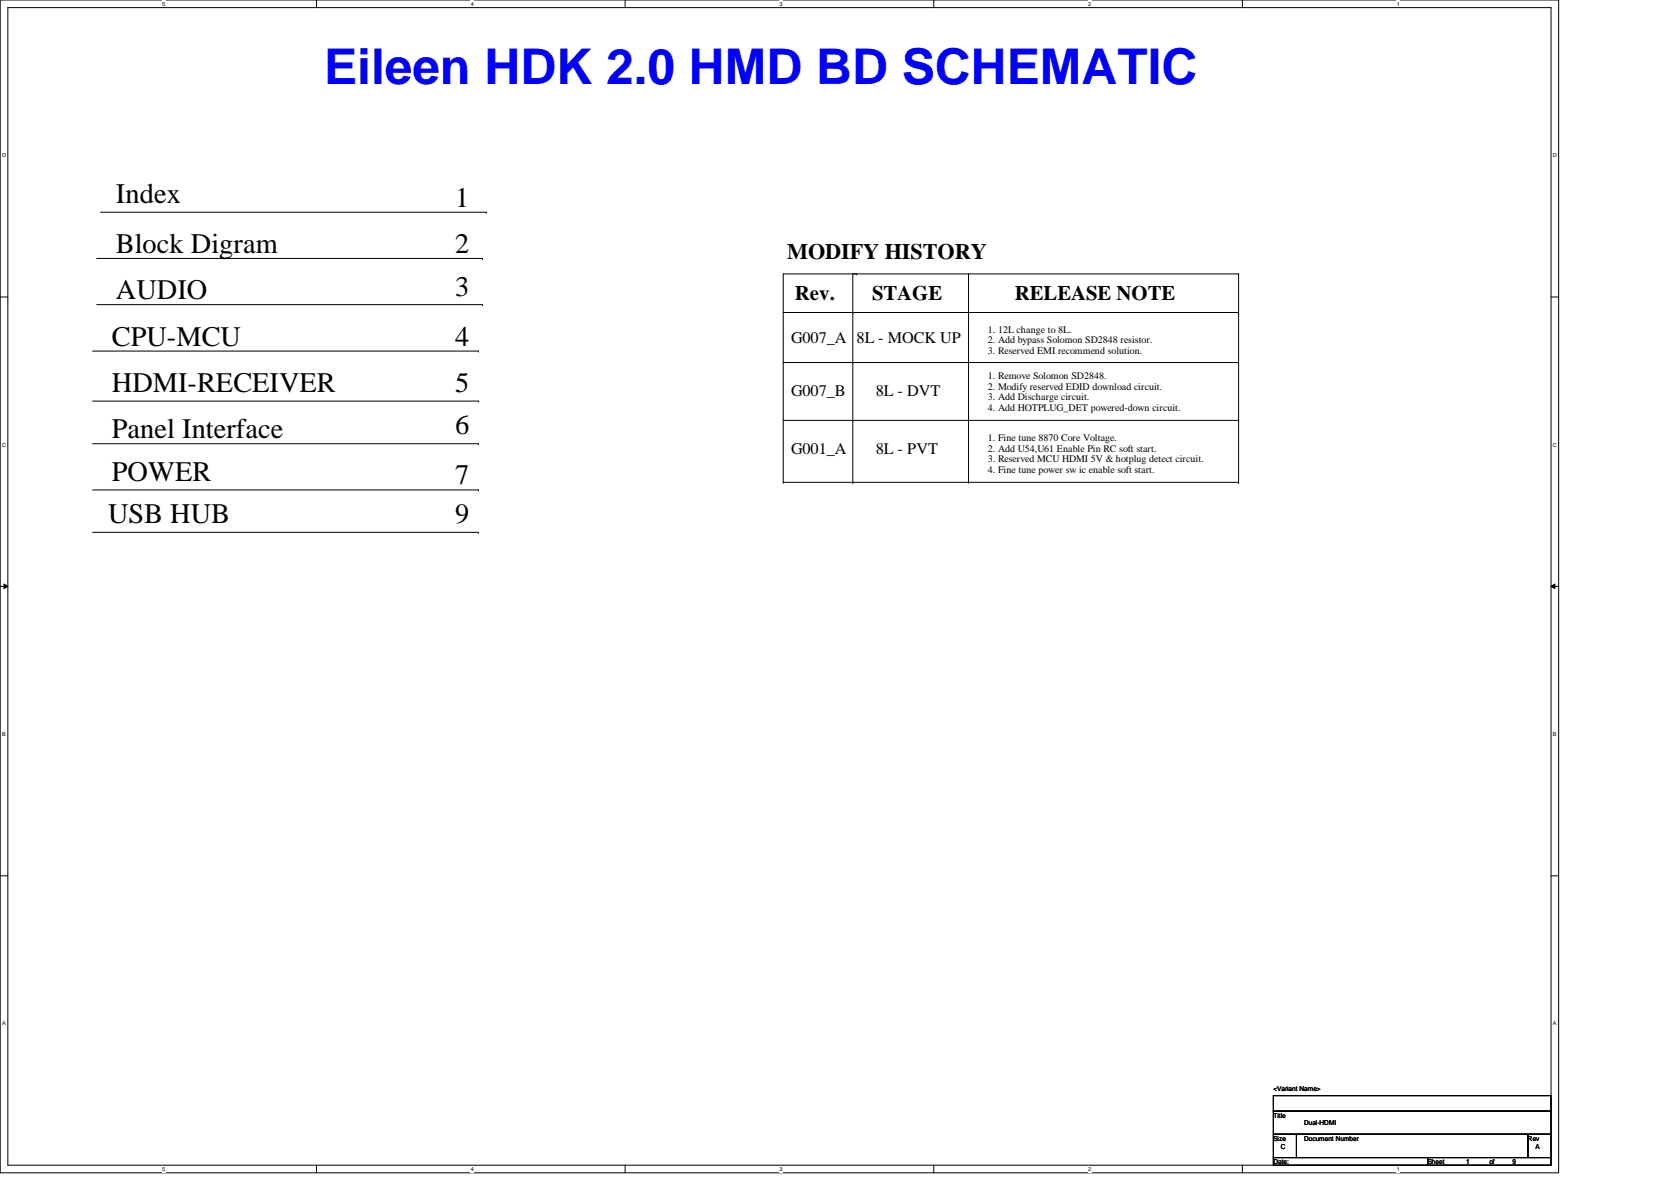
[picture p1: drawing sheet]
<svg xmlns="http://www.w3.org/2000/svg" width="297mm" height="210mm" viewBox="0 0 297 210" stroke-linecap="round" stroke-linejoin="round" font-family="sans-serif">
<defs><g id="words">
<text font-size="8.8" fill="#00f" x="57.6" y="15">Eileen HDK 2.0 HMD BD SCHEMATIC</text>
<g font-size="5">
<text x="20.6" y="36.1">Index</text>
<text x="80.9" y="36.7">1</text>
<text x="20.6" y="45">Block Digram</text>
<text x="80.9" y="45">2</text>
<text x="20.6" y="53.2">AUDIO</text>
<text x="80.9" y="52.5">3</text>
<text x="19.9" y="61.4">CPU-MCU</text>
<text x="80.9" y="61.4">4</text>
<text x="19.9" y="69.7">HDMI-RECEIVER</text>
<text x="80.9" y="69.7">5</text>
<text x="19.9" y="77.9">Panel Interface</text>
<text x="80.9" y="77.2">6</text>
<text x="19.9" y="85.4">POWER</text>
<text x="80.9" y="86.1">7</text>
<text x="19.2" y="93">USB HUB</text>
<text x="80.9" y="93">9</text>
</g>
<text font-size="3.9" x="139.9" y="46.1">MODIFY HISTORY</text>
<g font-size="3.7">
<text x="141.3" y="53.4">Rev.</text>
<text x="155" y="53.4">STAGE</text>
<text x="180.4" y="53.4">RELEASE NOTE</text>
</g>
<g font-size="2.9">
<text x="140.6" y="60.9">G007_A</text>
<text x="152.3" y="60.9">8L - MOCK UP</text>
<text x="140.6" y="70.4">G007_B</text>
<text x="155.7" y="70.4">8L - DVT</text>
<text x="140.6" y="80.7">G001_A</text>
<text x="155.7" y="80.7">8L - PVT</text>
</g>
<g font-size="1.8">
<text x="175.6" y="59.2">1. 12L change to 8L.</text>
<text x="175.6" y="61">2. Add bypass Solomon SD2848 resistor.</text>
<text x="175.6" y="62.9">3. Reserved EMI recommend solution.</text>
<text x="175.6" y="67.4">1. Remove Solomon SD2848.</text>
<text x="175.6" y="69.3">2. Modify reserved EDID download circuit.</text>
<text x="175.6" y="71.2">3. Add Discharge circuit.</text>
<text x="175.6" y="73">4. Add HOTPLUG_DET powered-down circuit.</text>
<text x="175.6" y="78.4">1. Fine tune 8870 Core Voltage.</text>
<text x="175.6" y="80.3">2. Add U54,U61 Enable Pin RC soft start.</text>
<text x="175.6" y="82.1">3. Reserved MCU HDMI 5V &amp; hotplug detect circuit.</text>
<text x="175.6" y="84">4. Fine tune power sw ic enable soft start.</text>
</g>
<g font-size="1.2">
<text x="226.4" y="193.8">&lt;Variant Name&gt;</text>
<text x="226.4" y="198.6">Title</text>
<text x="226.4" y="202.7">Size</text>
<text x="231.8" y="202.7">Document Number</text>
<text x="231.8" y="200">Dual-HDMI</text>
<text x="271.6" y="202.7">Rev</text>
<text x="226.4" y="206.9">Date:</text>
<text x="227.7" y="204.1">C</text>
<text x="253.8" y="206.9">Sheet</text>
<text x="260.6" y="206.9">1</text>
<text x="264.7" y="206.9">of</text>
<text x="268.9" y="206.9">9</text>
<text x="273" y="204.1">A</text>
</g>
<g font-size="1">
<text x="28.8" y="1">5</text>
<text x="83.7" y="1">4</text>
<text x="138.6" y="1">3</text>
<text x="193.4" y="1">2</text>
<text x="248.3" y="1">1</text>
<text x=".4" y="27.9">D</text>
<text x="276.1" y="27.9">D</text>
<text x=".4" y="79.4">C</text>
<text x="276.1" y="79.4">C</text>
<text x=".4" y="130.8">B</text>
<text x="276.1" y="130.8">B</text>
<text x=".4" y="182.2">A</text>
<text x="276.1" y="182.2">A</text>
<text x="28.8" y="208.1">5</text>
<text x="83.7" y="208.1">4</text>
<text x="138.6" y="208.1">3</text>
<text x="193.4" y="208.1">2</text>
<text x="248.3" y="208.1">1</text>
</g>
</g></defs>
<path d="M0 0h277.1v208.4h-277.1zM1.4 1.4h274.3v205.7h-274.3z" fill="none" stroke="#000" stroke-width=".18"/>
<g fill="#fff">
<path d="M28.8 .1h.6v1.1h-.6z"/>
<path d="M28.8 207.2h.6v1.1h-.6z"/>
</g>
<path d="M56.3 0v1.4M56.3 207.1v1.3" fill="none" stroke="#000" stroke-width=".18"/>
<g fill="#fff">
<path d="M83.7 .1h.5v1.1h-.5z"/>
<path d="M83.7 207.2h.5v1.1h-.5z"/>
</g>
<path d="M111.1 0v1.4M111.1 207.1v1.3" fill="none" stroke="#000" stroke-width=".18"/>
<g fill="#fff">
<path d="M138.6 .1h.5v1.1h-.5z"/>
<path d="M138.6 207.2h.5v1.1h-.5z"/>
</g>
<path d="M166 0v1.4M166 207.1v1.3" fill="none" stroke="#000" stroke-width=".18"/>
<g fill="#fff">
<path d="M193.4 .1h.6v1.1h-.6z"/>
<path d="M193.4 207.2h.6v1.1h-.6z"/>
</g>
<path d="M220.8 0v1.4M220.8 207.1v1.3" fill="none" stroke="#000" stroke-width=".18"/>
<g fill="#fff">
<path d="M248.3 .1h.5v1.1h-.5z"/>
<path d="M248.3 207.2h.5v1.1h-.5z"/>
<path d="M.4 27.1h.7v1.1h-.7z"/>
<path d="M276.1 27.1h.7v1.1h-.7z"/>
<path d="M.4 78.5h.7v1.1h-.7z"/>
<path d="M276.1 78.5h.7v1.1h-.7z"/>
</g>
<path d="M0 52.8h1.4M275.7 52.8h1.4" fill="none" stroke="#000" stroke-width=".18"/>
<g fill="#fff">
<path d="M.4 129.9h.6v1.1h-.6z"/>
<path d="M276.1 129.9h.6v1.1h-.6z"/>
</g>
<path d="M0 104.2h1.4M.7 103.8l.7 .4-.7 .4zM275.7 104.2l.7-.4v.8zM275.7 104.2h1.4" fill="none" stroke="#000" stroke-width=".18"/>
<path d="M.7 103.8l.7 .4-.7 .4zM275.7 104.2l.7-.4v.8z" fill="#000"/>
<g fill="#fff">
<path d="M.4 181.4h.6v1.1h-.6z"/>
<path d="M276.1 181.4h.6v1.1h-.6z"/>
</g>
<g fill="none" stroke="#000" stroke-width=".18">
<path d="M17.9 37.7h68.5M86.4 37.7h.1M17.2 54.1h68.6M17.2 45.9h68.6M85.8 54.1h.1M85.8 45.9h.1M139.2 55.5h81M151.6 55.5h.1M151.6 48.7v37M152.3 48.7h.1M172.2 48.7v37M220.2 48.7h.1"/>
<path d="M220.2 55.5h.1M220.2 48.7h-81v37M220.2 48.7v37M16.5 62.4h68.5M16.5 71.3h68.5M16.5 78.9h68.5M85 62.4h.1M85 71.3h.1M85 78.9h.1M139.2 64.4h81M139.2 74.7h81M151.6 64.4h.1"/>
<path d="M151.6 74.7h.1M220.2 64.4h.1M220.2 74.7h.1M16.5 94.6h68.5M16.5 87.1h68.5M85 94.6h.1M85 87.1h.1M139.2 85.7h.1M139.2 85.7h81M151.6 85.7h.1M172.2 85.7h.1M220.2 85.7h.1"/>
<path d="M0 155.7h1.4M275.7 155.7h1.4M226.4 194.7h49.3v2.8h-49.3zM226.4 197.5h49.3v4.1h-49.3zM226.4 201.6h4.1v4.1h-4.1zM226.4 205.7h27.4v1.4h-27.4zM230.5 201.6h41.1v4.1h-41.1zM253.8 205.7h21.9v1.4h-21.9zM271.6 201.6h4.1v4.1h-4.1z"/>
</g>
<use href="#words"/>
</svg>
